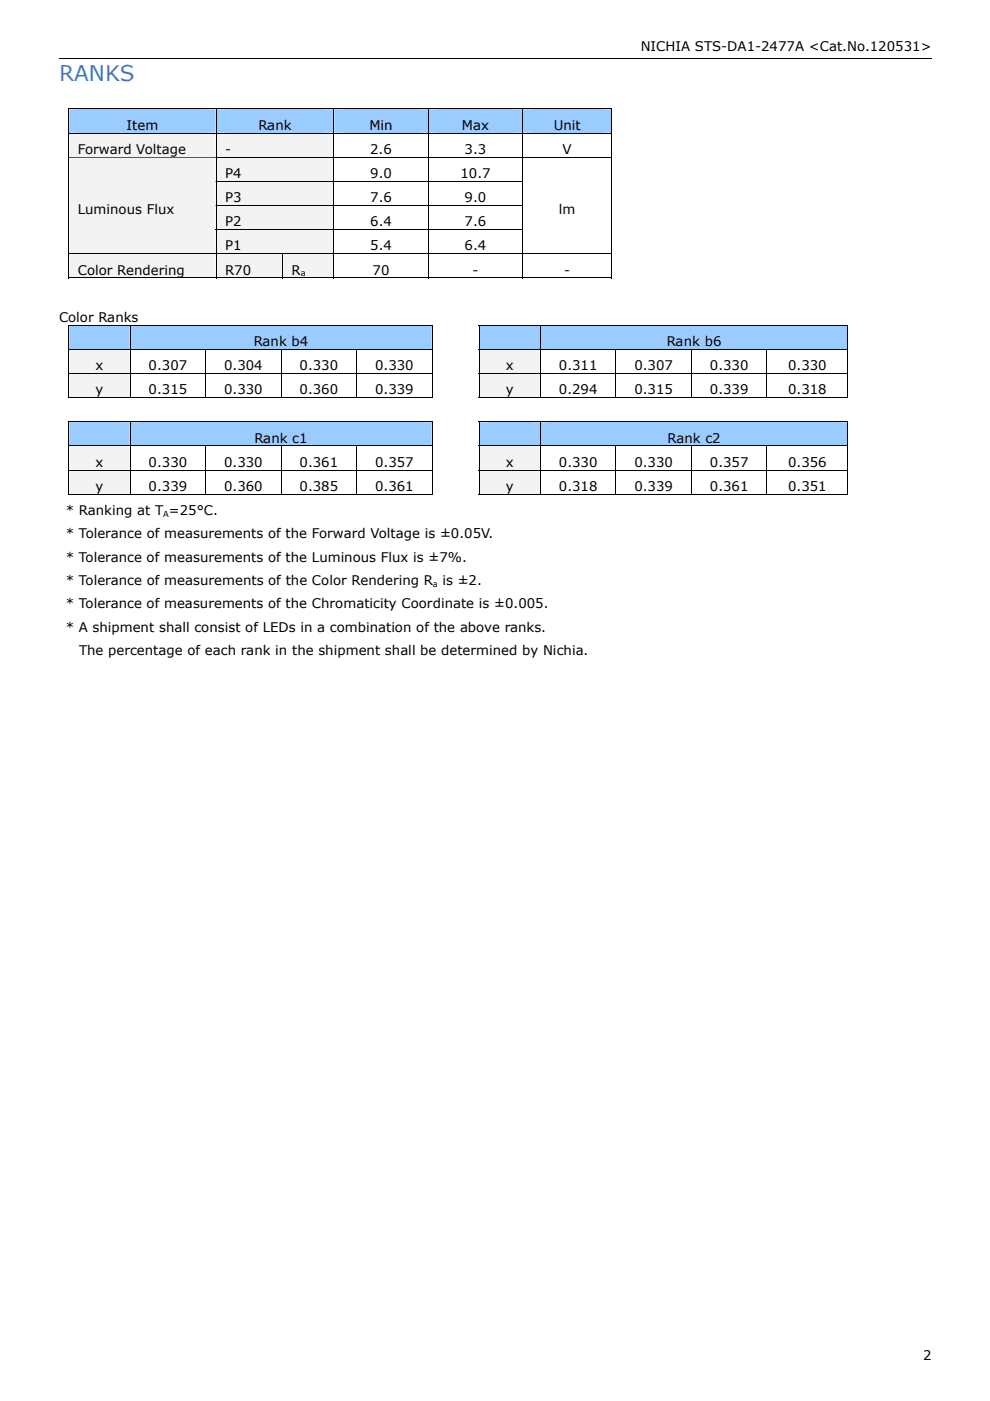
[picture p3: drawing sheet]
<svg xmlns="http://www.w3.org/2000/svg" width="210mm" height="297mm" viewBox="0 0 210 297" stroke-linecap="round" stroke-linejoin="round" font-family="sans-serif">
<defs><g id="words">
<text font-size="4.6" fill="#3365ff" x="12.5" y="17.1">RANKS</text>
<g font-size="2.8">
<text x="135.8" y="10.8">NICHIA STS-DA1-2477A &lt;Cat.No.120531&gt;</text>
<text x="26.8" y="27.5">Item</text>
<text x="54.8" y="27.5">Rank</text>
<text x="78.3" y="27.5">Min</text>
<text x="97.9" y="27.5">Max</text>
<text x="117.4" y="27.5">Unit</text>
<text x="16.5" y="32.6">Forward Voltage</text>
<text x="47.7" y="32.6">-</text>
<text x="78.5" y="32.6">2.6</text>
<text x="98.5" y="32.6">3.3</text>
<text x="119.3" y="32.6">V</text>
<text x="47.7" y="37.8">P4</text>
<text x="78.5" y="37.8">9.0</text>
<text x="97.6" y="37.8">10.7</text>
<text x="16.5" y="45.3">Luminous Flux</text>
<text x="47.7" y="42.9">P3</text>
<text x="47.7" y="48">P2</text>
<text x="78.5" y="42.9">7.6</text>
<text x="78.5" y="48">6.4</text>
<text x="98.5" y="42.9">9.0</text>
<text x="98.5" y="48">7.6</text>
<text x="118.5" y="45.3">lm</text>
<text x="47.7" y="53.1">P1</text>
<text x="78.5" y="53.1">5.4</text>
<text x="98.5" y="53.1">6.4</text>
<text x="16.5" y="58.2">Color Rendering</text>
<text x="47.7" y="58.2">R70</text>
<text x="61.8" y="58.2">R</text>
<text x="79" y="58.2">70</text>
<text x="100.2" y="58.2">-</text>
<text x="119.6" y="58.2">-</text>
<text x="12.5" y="68.3">Color Ranks</text>
<text x="53.8" y="73.4">Rank b4</text>
<text x="141.4" y="73.4">Rank b6</text>
<text x="20.3" y="78.5">x</text>
<text x="20.3" y="83.6">y</text>
<text x="31.5" y="78.5">0.307</text>
<text x="31.5" y="83.6">0.315</text>
<text x="47.5" y="78.5">0.304</text>
<text x="47.5" y="83.6">0.330</text>
<text x="63.5" y="78.5">0.330</text>
<text x="63.5" y="83.6">0.360</text>
<text x="79.5" y="78.5">0.330</text>
<text x="79.5" y="83.6">0.339</text>
<text x="107.3" y="78.5">x</text>
<text x="107.3" y="83.6">y</text>
<text x="118.5" y="78.5">0.311</text>
<text x="118.5" y="83.6">0.294</text>
<text x="134.5" y="78.5">0.307</text>
<text x="134.5" y="83.6">0.315</text>
<text x="150.5" y="78.5">0.330</text>
<text x="150.5" y="83.6">0.339</text>
<text x="167.1" y="78.5">0.330</text>
<text x="167.1" y="83.6">0.318</text>
<text x="53.9" y="93.9">Rank c1</text>
<text x="141.5" y="93.9">Rank c2</text>
<text x="20.3" y="99">x</text>
<text x="31.5" y="99">0.330</text>
<text x="47.5" y="99">0.330</text>
<text x="63.5" y="99">0.361</text>
<text x="79.5" y="99">0.357</text>
<text x="107.3" y="99">x</text>
<text x="118.5" y="99">0.330</text>
<text x="134.5" y="99">0.330</text>
<text x="150.5" y="99">0.357</text>
<text x="167.1" y="99">0.356</text>
<text x="20.3" y="104.1">y</text>
<text x="31.5" y="104.1">0.339</text>
<text x="47.5" y="104.1">0.360</text>
<text x="63.5" y="104.1">0.385</text>
<text x="79.5" y="104.1">0.361</text>
<text x="107.3" y="104.1">y</text>
<text x="118.5" y="104.1">0.318</text>
<text x="134.5" y="104.1">0.339</text>
<text x="150.5" y="104.1">0.361</text>
<text x="167.1" y="104.1">0.351</text>
<text x="13.9" y="109.2">* Ranking at T =25°C.</text>
<text x="13.9" y="114.1">* Tolerance of measurements of the Forward Voltage is ±0.05V.</text>
<text x="13.9" y="119.1">* Tolerance of measurements of the Luminous Flux is ±7%.</text>
<text x="13.9" y="124">* Tolerance of measurements of the Color Rendering R</text>
<text x="93.8" y="124">is ±2.</text>
<text x="13.9" y="128.9">* Tolerance of measurements of the Chromaticity Coordinate is ±0.005.</text>
<text x="13.9" y="133.9">* A shipment shall consist of LEDs in a combination of the above ranks.</text>
<text x="16.8" y="138.8">The percentage of each rank in the shipment shall be determined by Nichia.</text>
<text x="195.7" y="288.4">2</text>
</g>
<g font-size="1.8">
<text x="63.8" y="58.6">a</text>
<text x="34.6" y="109.6">A</text>
<text x="91.7" y="124.4">a</text>
</g>
</g></defs>
<g fill="#9accff">
<path d="M14.7 23.2h31v4.9h-31z"/>
<path d="M16.5 23.2h27.4v4.9h-27.4z"/>
<path d="M45.9 23.2h24.8v4.9h-24.8z"/>
<path d="M47.7 23.2h21.2v4.9h-21.2z"/>
<path d="M70.9 23.2h19.8v4.9h-19.8z"/>
<path d="M72.7 23.2h16.2v4.9h-16.2z"/>
<path d="M90.9 23.2h19.8v4.9h-19.8z"/>
<path d="M92.7 23.2h16.2v4.9h-16.2z"/>
<path d="M110.9 23.2h18.7v4.9h-18.7z"/>
<path d="M112.7 23.2h15.1v4.9h-15.1z"/>
</g>
<path d="M14.5 23h.2v.2h-.2zM129.6 23h.2v.2h-.2z" fill="#000"/>
<path d="M14.6 23.2v4.9M45.8 23.2v4.9M70.8 23.2v4.9M90.8 23.2v4.9M110.8 23.2v4.9M129.6 23.1h-115.1M129.7 23.2v4.9" fill="none" stroke="#000" stroke-width=".21"/>
<g fill="#f3f3f3">
<path d="M14.7 28.3h31v5h-31z"/>
<path d="M16.5 28.3h27.4v4.9h-27.4z"/>
<path d="M45.9 28.3h24.8v5h-24.8z"/>
<path d="M47.7 28.3h21.2v4.9h-21.2z"/>
</g>
<path d="M14.5 28.2h115.1M14.6 28.3v5M45.8 28.3v5M70.8 28.3v5M90.8 28.3v5M110.8 28.3v5M129.7 28.3v5" fill="none" stroke="#000" stroke-width=".21"/>
<path d="M129.6 28.1h.2v.2h-.2z" fill="#000"/>
<g fill="#f3f3f3">
<path d="M45.9 33.4h24.8v5h-24.8z"/>
<path d="M47.7 33.4h21.2v5h-21.2z"/>
</g>
<path d="M14.5 33.3h115.1M14.6 33.4v5M45.8 33.4v5M70.8 33.4v5M90.8 33.4v5M110.8 33.4v5M129.7 33.4v5" fill="none" stroke="#000" stroke-width=".21"/>
<path d="M129.6 33.3h.2v.1h-.2z" fill="#000"/>
<g fill="#f3f3f3">
<path d="M45.9 38.5h24.8v5h-24.8z"/>
<path d="M47.7 38.5h21.2v5h-21.2z"/>
</g>
<path d="M14.5 38.4h.2v.1h-.2zM129.6 38.4h.2v.1h-.2z" fill="#000"/>
<path d="M14.6 38.5v5M45.7 38.4h65.2M45.8 38.5v5M70.8 38.5v5M90.8 38.5v5M110.8 38.5v5M129.7 38.5v5" fill="none" stroke="#000" stroke-width=".21"/>
<g fill="#f3f3f3">
<path d="M45.9 43.6h24.8v5h-24.8z"/>
<path d="M47.7 43.6h21.2v5h-21.2z"/>
</g>
<path d="M14.5 43.5h.2v.1h-.2zM129.6 43.5h.2v.1h-.2z" fill="#000"/>
<path d="M14.6 43.6v5M45.7 43.6h65.2M45.8 43.6v5M70.8 43.6v5M90.8 43.6v5M110.8 43.6v5M129.7 43.6v5" fill="none" stroke="#000" stroke-width=".21"/>
<g fill="#f3f3f3">
<path d="M14.7 33.4h31v20.3h-31z"/>
<path d="M16.5 41h27.4v4.9h-27.4z"/>
<path d="M45.9 48.8h24.8v4.9h-24.8z"/>
<path d="M47.7 48.8h21.2v4.9h-21.2z"/>
</g>
<path d="M14.5 48.6h.2v.2h-.2zM129.6 48.6h.2v.2h-.2z" fill="#000"/>
<path d="M14.6 48.8v4.9M45.7 48.7h65.2M45.8 48.8v4.9M70.8 48.8v4.9M90.8 48.8v4.9M110.8 48.8v4.9M129.7 48.8v4.9" fill="none" stroke="#000" stroke-width=".21"/>
<g fill="#f3f3f3">
<path d="M14.7 53.9h31v4.9h-31z"/>
<path d="M16.5 53.9h27.4v4.9h-27.4z"/>
<path d="M45.9 53.9h13.9v4.9h-13.9z"/>
<path d="M47.7 53.9h10.3v4.9h-10.3z"/>
<path d="M60 53.9h10.7v4.9h-10.7z"/>
<path d="M61.8 53.9h7.1v4.9h-7.1z"/>
</g>
<g fill="none" stroke="#000" stroke-width=".21">
<path d="M14.5 58.9h31.2M14.6 53.9v5.1M45.8 53.9v5.1M45.9 58.9h13.9M59.9 53.9v5.1M60 58.9h10.7M70.8 53.9v5.1M70.9 58.9h19.8M90.8 53.9v5.1M90.9 58.9h19.8M110.8 53.9v5.1M110.9 58.9h18.7"/>
<path d="M129.6 53.8h-115.1M129.7 53.9v5.1"/>
</g>
<path d="M129.6 53.7h.2v.2h-.2zM129.6 58.8h.2v.2h-.2z" fill="#000"/>
<g fill="#9accff">
<path d="M14.7 69h12.8v5h-12.8z"/>
<path d="M16.5 69h9.2v5h-9.2z"/>
<path d="M27.7 69h63.8v5h-63.8z"/>
<path d="M29.5 69h60.2v5h-60.2z"/>
<path d="M101.7 69h12.8v5h-12.8z"/>
<path d="M103.5 69h9.2v5h-9.2z"/>
<path d="M114.7 69h65v5h-65z"/>
<path d="M116.5 69h61.3v5h-61.3z"/>
</g>
<path d="M14.5 68.9h.2v.1h-.2zM91.5 68.9h.2v.1h-.2zM101.5 68.9h.2v.1h-.2zM179.7 68.9h.1v.1h-.1z" fill="#000"/>
<path d="M14.5 69h77.2M14.6 69v5M27.6 69v5M91.6 69v5M101.5 69h78.3M101.6 69v5M114.6 69v5M179.7 69v5" fill="none" stroke="#000" stroke-width=".21"/>
<g fill="#f3f3f3">
<path d="M14.7 74.2h12.8v4.9h-12.8z"/>
<path d="M16.5 74.2h9.2v4.9h-9.2z"/>
<path d="M101.7 74.2h12.8v4.9h-12.8z"/>
<path d="M103.5 74.2h9.2v4.9h-9.2z"/>
</g>
<g fill="none" stroke="#000" stroke-width=".21">
<path d="M14.5 74.1h77.2M14.6 74.2v4.9M27.6 74.2v4.9M43.6 74.2v4.9M59.6 74.2v4.9M75.6 74.2v4.9M91.6 74.2v4.9M101.5 74.1h78.3M101.6 74.2v4.9M114.6 74.2v4.9M130.6 74.2v4.9M146.6 74.2v4.9"/>
<path d="M162.6 74.2v4.9M179.7 74.2v4.9"/>
</g>
<g fill="#f3f3f3">
<path d="M14.7 79.3h12.8v4.9h-12.8z"/>
<path d="M16.5 79.3h9.2v4.9h-9.2z"/>
<path d="M101.7 79.3h12.8v4.9h-12.8z"/>
<path d="M103.5 79.3h9.2v4.9h-9.2z"/>
</g>
<g fill="none" stroke="#000" stroke-width=".21">
<path d="M14.5 79.2h77.2M14.6 79.3v5.1M27.6 79.3v5.1M43.6 79.3v5.1M59.6 79.3v5.1M75.6 79.3v5.1M91.6 79.3v5.1M101.5 79.2h78.3M101.6 79.3v5.1M114.6 79.3v5.1M130.6 79.3v5.1M146.6 79.3v5.1"/>
<path d="M162.6 79.3v5.1M179.7 79.3v5.1M14.5 84.3h13M27.7 84.3h15.8M43.7 84.3h15.8M59.7 84.3h15.8M75.7 84.3h15.8M101.5 84.3h13M114.7 84.3h15.8M130.7 84.3h15.8M146.7 84.3h15.8M162.7 84.3h17"/>
</g>
<path d="M91.5 84.2h.2v.2h-.2zM179.7 84.2h.1v.2h-.1z" fill="#000"/>
<g fill="#9accff">
<path d="M14.7 89.5h12.8v4.9h-12.8z"/>
<path d="M16.5 89.5h9.2v4.9h-9.2z"/>
<path d="M27.7 89.5h63.8v4.9h-63.8z"/>
<path d="M29.5 89.5h60.2v4.9h-60.2z"/>
<path d="M101.7 89.5h12.8v4.9h-12.8z"/>
<path d="M103.5 89.5h9.2v4.9h-9.2z"/>
<path d="M114.7 89.5h65v4.9h-65z"/>
<path d="M116.5 89.5h61.3v4.9h-61.3z"/>
</g>
<path d="M14.5 89.3h.2v.2h-.2zM91.5 89.3h.2v.2h-.2zM101.5 89.3h.2v.2h-.2zM179.7 89.3h.1v.2h-.1z" fill="#000"/>
<path d="M14.5 89.4h77.2M14.6 89.5v4.9M27.6 89.5v4.9M91.6 89.5v4.9M101.5 89.4h78.3M101.6 89.5v4.9M114.6 89.5v4.9M179.7 89.5v4.9" fill="none" stroke="#000" stroke-width=".21"/>
<g fill="#f3f3f3">
<path d="M14.7 94.6h12.8v5h-12.8z"/>
<path d="M16.5 94.6h9.2v5h-9.2z"/>
<path d="M101.7 94.6h12.8v5h-12.8z"/>
<path d="M103.5 94.6h9.2v5h-9.2z"/>
</g>
<g fill="none" stroke="#000" stroke-width=".21">
<path d="M14.5 94.5h77.2M14.6 94.6v5M27.6 94.6v5M43.6 94.6v5M59.6 94.6v5M75.6 94.6v5M91.6 94.6v5M101.5 94.5h78.3M101.6 94.6v5M114.6 94.6v5M130.6 94.6v5M146.6 94.6v5"/>
<path d="M162.6 94.6v5M179.7 94.6v5"/>
</g>
<g fill="#f3f3f3">
<path d="M14.7 99.7h12.8v5h-12.8z"/>
<path d="M16.5 99.7h9.2v5h-9.2z"/>
<path d="M101.7 99.7h12.8v5h-12.8z"/>
<path d="M103.5 99.7h9.2v5h-9.2z"/>
</g>
<g fill="none" stroke="#000" stroke-width=".21">
<path d="M12.5 12.4h185M14.5 99.7h77.2M14.6 99.7v5.2M27.6 99.7v5.2M43.6 99.7v5.2M59.6 99.7v5.2M75.6 99.7v5.2M91.6 99.7v5.2M101.5 99.7h78.3M101.6 99.7v5.2M114.6 99.7v5.2M130.6 99.7v5.2"/>
<path d="M146.6 99.7v5.2M162.6 99.7v5.2M179.7 99.7v5.2M14.5 104.8h13M27.7 104.8h15.8M43.7 104.8h15.8M59.7 104.8h15.8M75.7 104.8h15.8M101.5 104.8h13M114.7 104.8h15.8M130.7 104.8h15.8M146.7 104.8h15.8"/>
<path d="M162.7 104.8h17"/>
</g>
<path d="M91.5 104.7h.2v.2h-.2zM179.7 104.7h.1v.2h-.1z" fill="#000"/>
<use href="#words"/>
</svg>
